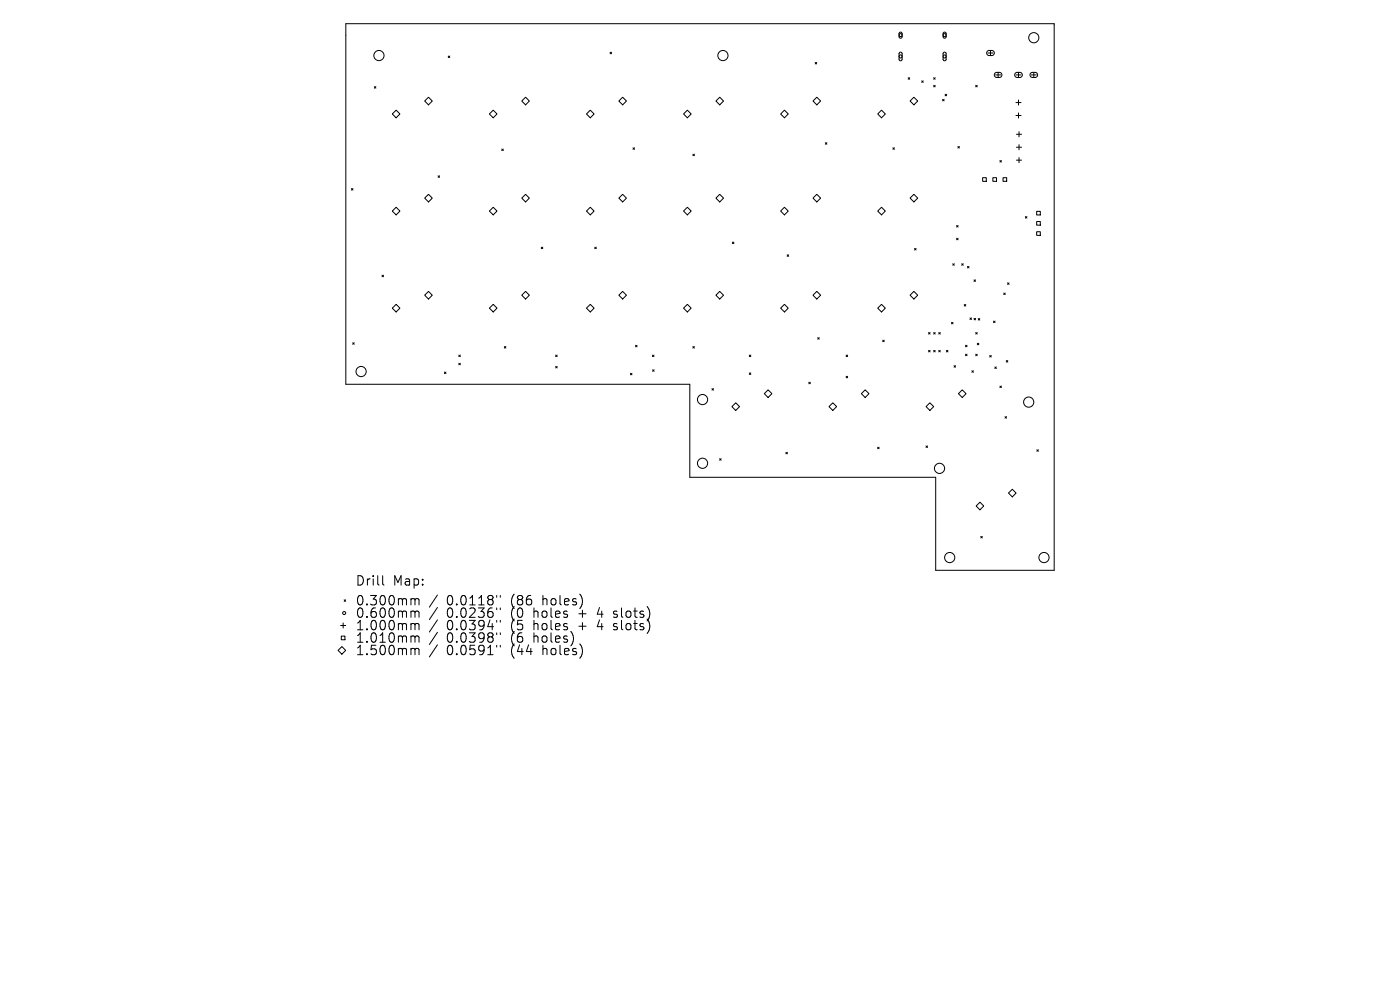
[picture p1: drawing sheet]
<svg xmlns="http://www.w3.org/2000/svg" width="297mm" height="210mm" viewBox="0 0 297 210" stroke-linecap="round" stroke-linejoin="round" font-family="sans-serif">
<defs><g id="words">
<g font-size="2.8">
<text x="75.3" y="124.5">Drill</text>
<text x="83.3" y="124.5">Map:</text>
<text x="75.3" y="128.7">0.300mm</text>
<text x="75.3" y="131.3">0.600mm</text>
<text x="94.8" y="128.7">0.0118&quot;</text>
<text x="94.8" y="131.3">0.0236&quot;</text>
<text x="108.5" y="128.7">(86</text>
<text x="108.5" y="131.3">(0</text>
<text x="113.5" y="131.3">holes</text>
<text x="115.4" y="128.7">holes)</text>
<text x="123.2" y="131.3">+</text>
<text x="127.4" y="131.3">4</text>
<text x="131" y="131.3">slots)</text>
<text x="75.3" y="134">1.000mm</text>
<text x="75.3" y="136.6">1.010mm</text>
<text x="94.8" y="134">0.0394&quot;</text>
<text x="94.8" y="136.6">0.0398&quot;</text>
<text x="108.5" y="134">(5</text>
<text x="108.5" y="136.6">(6</text>
<text x="113.5" y="134">holes</text>
<text x="113.5" y="136.6">holes)</text>
<text x="123.2" y="134">+</text>
<text x="127.4" y="134">4</text>
<text x="131" y="134">slots)</text>
<text x="75.3" y="139.3">1.500mm</text>
<text x="94.8" y="139.3">0.0591&quot;</text>
<text x="108.5" y="139.3">(44</text>
<text x="115.4" y="139.3">holes)</text>
</g>
</g></defs>
<g fill="none" stroke="#000" stroke-width=".21">
<path d="M73.4 5h150.2v116h-25.1v-19.8h-52.2v-19.7h-72.9zM79.4 18.4l.3 .3M79.7 18.4l-.3 .3M95.1 11.9l.3 .3M95.4 11.9l-.3 .3M129.4 11.1l.3 .3M129.7 11.1l-.3 .3M172.9 13.2l.4 .4M173.3 13.2l-.4 .4M190.8 6.9l.3-.1 .3 .3v.7l-.3 .3-.4-.2zM190.8 11.2l.4-.1 .2 .2v1.3l-.3 .3-.4-.3zM192.7 16.5l.3 .3"/>
<path d="M193 16.5l-.3 .3M195.5 17.2l.4 .3M195.9 17.2l-.4 .3M198.1 16.5l.3 .3M198.1 18.1l.3 .3M198.4 16.5l-.3 .3M198.4 18.1l-.3 .3M200.2 6.9l.3-.1 .2 .3v.7l-.2 .3-.4-.2zM200.2 11.2l.3-.1 .2 .2v1.3l-.2 .3-.4-.3zM207 18.1l.3 .3M207.3 18.1l-.3 .3M209.5 10.9l.3-.2h.8l.3 .3v.4l-.4 .4h-.8l-.4-.4z"/>
<path d="M209.6 11.2h1.1M210.1 10.7v1.1M211.1 15.5l.3-.1h.8l.3 .3v.4l-.4 .3h-.9l-.3-.4zM211.2 15.9h1.1M211.7 15.4v1M215.4 15.5l.4-.1h.8l.2 .3v.4l-.4 .3h-.8l-.3-.4zM215.5 15.9h1.1M216.1 15.4v1M218.7 15.5l.3-.1h.8l.3 .3v.4l-.4 .3h-.9l-.3-.4zM218.8 15.9h1.1M219.3 15.4v1M83.2 24.2l.8-.8 .8 .8-.8 .8z"/>
<path d="M90.9 20.6l.8 .8-.8 .8-.8-.8zM92.9 37.3l.4 .3M93.3 37.3l-.4 .3M103.8 24.2l.8-.8 .8 .8-.8 .8zM106.4 31.6l.4 .3M106.8 31.6l-.4 .3M111.5 20.6l.8 .8-.8 .8-.8-.8zM124.4 24.2l.8-.8 .8 .8-.8 .8zM131.3 21.4l.8-.8 .8 .8-.8 .8zM134.3 31.4l.3 .3M134.6 31.4l-.3 .3M145 24.2l.8-.8 .8 .8-.8 .8z"/>
<path d="M147 32.7l.3 .3M147.3 32.7l-.3 .3M151.9 21.4l.8-.8 .8 .8-.8 .8zM165.6 24.2l.8-.8 .8 .8-.8 .8zM173.3 20.6l.8 .8-.8 .8-.8-.8zM175.1 30.3l.3 .3M175.4 30.3l-.3 .3M186.2 24.2l.8-.8 .8 .8-.8 .8zM189.4 31.4l.3 .3M189.7 31.4l-.3 .3M193.1 21.4l.8-.8 .8 .8-.8 .8zM200 21.1l.3 .3"/>
<path d="M200.3 21.1l-.3 .3M200.5 20l.3 .3M200.8 20l-.3 .3M203.2 31.1l.3 .3M203.5 31.1l-.3 .3M208.5 37.7h.7v.8h-.7zM210.6 37.7h.8v.8h-.8zM212.1 34.1l.3 .3M212.4 34.1l-.3 .3M212.8 37.7h.8v.8h-.8zM215.5 21.8h1.1M215.5 24.5h1.1"/>
<path d="M215.6 28.5h1.1M215.6 31.2h1.1M215.6 34h1.1M216.1 21.2v1.1M216.1 24v1M216.2 27.9v1.1M216.2 30.7v1.1M216.2 33.4v1.1M74.6 40l.3 .3M74.9 40l-.3 .3M81 58.4l.4 .3M81.4 58.4l-.4 .3"/>
<path d="M84 44l.8 .8-.8 .8-.8-.8zM90.9 41.2l.8 .8-.8 .8-.8-.8zM104.6 44l.8 .8-.8 .8-.8-.8zM110.7 42l.8-.8 .8 .8-.8 .8zM114.8 52.4l.3 .4M115.1 52.4l-.3 .4M124.4 44.8l.8-.8 .8 .8-.8 .8zM126.2 52.4l.3 .4M126.5 52.4l-.3 .4M131.3 42l.8-.8 .8 .8-.8 .8zM145 44.8l.8-.8 .8 .8-.8 .8zM151.9 42l.8-.8 .8 .8-.8 .8z"/>
<path d="M155.4 51.4l.3 .3M155.7 51.4l-.3 .3M165.6 44.8l.8-.8 .8 .8-.8 .8zM167 54.1l.3 .3M167.3 54.1l-.3 .3M173.3 41.2l.8 .8-.8 .8-.8-.8zM187 44l.8 .8-.8 .8-.8-.8zM193.1 42l.8-.8 .8 .8-.8 .8zM194 52.7l.3 .3M194.3 52.7l-.3 .3M202.1 55.9l.3 .4M202.4 55.9l-.3 .4"/>
<path d="M202.9 47.8l.4 .4M202.9 50.5l.4 .4M203.3 47.8l-.4 .4M203.3 50.5l-.4 .4M204 55.9l.3 .4M204.3 55.9l-.3 .4M205.2 56.5l.4 .3M205.6 56.5l-.4 .3M206.6 59.4l.3 .3M206.9 59.4l-.3 .3M217.5 45.9l.4 .4M217.9 45.9l-.4 .4"/>
<path d="M219.9 44.8h.8v.8h-.8zM219.9 47h.8v.8h-.8zM219.9 49.2h.8v.7h-.8zM74.8 72.7l.3 .3M75.1 72.7l-.3 .3M83.2 65.4l.8-.8 .8 .8-.8 .8zM90.9 61.8l.8 .8-.8 .8-.8-.8zM94.3 78.9l.3 .3M94.6 78.9l-.3 .3M97.3 77.1l.4 .3M97.3 75.3l.4 .4M97.7 77.1l-.4 .3"/>
<path d="M97.7 75.3l-.4 .4M103.8 65.4l.8-.8 .8 .8-.8 .8zM107 73.5l.3 .3M107.3 73.5l-.3 .3M111.5 61.8l.8 .8-.8 .8-.8-.8zM117.9 75.3l.3 .4M117.9 77.7l.3 .4M118.2 75.3l-.3 .4M118.2 77.7l-.3 .4M124.4 65.4l.8-.8 .8 .8-.8 .8zM132.1 61.8l.8 .8-.8 .8-.8-.8zM133.7 79.2l.4 .3"/>
<path d="M134.1 79.2l-.4 .3M134.8 73.2l.3 .4M135.1 73.2l-.3 .4M138.4 75.3l.3 .4M138.4 78.4l.4 .4M138.7 75.3l-.3 .4M138.8 78.4l-.4 .4M145 65.4l.8-.8 .8 .8-.8 .8zM147 73.5l.3 .3M147.3 73.5l-.3 .3M152.7 61.8l.8 .8-.8 .8-.8-.8zM159 75.3l.3 .4"/>
<path d="M159 79.1l.3 .3M159.3 75.3l-.3 .4M159.3 79.1l-.3 .3M165.6 65.4l.8-.8 .8 .8-.8 .8zM173.3 61.8l.8 .8-.8 .8-.8-.8zM173.5 71.6l.3 .3M173.8 71.6l-.3 .3M179.5 75.3l.3 .4M179.5 79.8l.3 .3M179.8 75.3l-.3 .4M179.8 79.8l-.3 .3M187 64.6l.8 .8-.8 .8-.8-.8z"/>
<path d="M187.3 72.2l.3 .3M187.6 72.2l-.3 .3M193.1 62.6l.8-.8 .8 .8-.8 .8zM197 70.5l.3 .4M197 74.3l.3 .4M197.3 70.5l-.3 .4M197.3 74.3l-.3 .4M198.1 70.5l.3 .4M198.1 74.3l.3 .4M198.4 70.5l-.3 .4M198.4 74.3l-.3 .4M199.2 70.5l.3 .4"/>
<path d="M199.2 74.3l.3 .4M199.5 70.5l-.3 .4M199.5 74.3l-.3 .4M200.8 74.3l.3 .4M201.1 74.3l-.3 .4M201.9 68.4l.3 .3M202.2 68.4l-.3 .3M202.4 77.6l.3 .3M202.7 77.6l-.3 .3M204.6 64.6l.3 .3M204.8 73.2l.4 .4M204.8 75.1l.4 .4"/>
<path d="M204.9 64.6l-.3 .3M205.2 75.1l-.4 .4M205.2 73.2l-.4 .4M205.8 67.4l.3 .4M206.1 67.4l-.3 .4M206.2 78.7l.3 .3M206.5 78.7l-.3 .3M206.6 67.5l.4 .4M207 67.5l-.4 .4M207 70.5l.3 .4M207 75.1l.3 .4M207.3 70.5l-.3 .4"/>
<path d="M207.3 75.1l-.3 .4M207.3 72.8l.4 .3M207.5 67.6l.4 .3M207.7 72.8l-.4 .3M207.9 67.6l-.4 .3M210 75.4l.3 .3M210.3 75.4l-.3 .3M210.8 68.1l.3 .3M211 77.8l.4 .4M211.1 68.1l-.3 .3M211.4 77.8l-.4 .4M212.9 62.2l.4 .3"/>
<path d="M213.3 62.2l-.4 .3M213.5 76.5l.3 .3M213.7 60l.4 .3M213.8 76.5l-.3 .3M214.1 60l-.4 .3M151 82.4l.4 .4M151.4 82.4l-.4 .4M152.7 97.3l.3 .3M153 97.3l-.3 .3M156.1 85.4l.8 .9-.8 .8-.8-.8zM162.9 82.7l.9 .8-.9 .8-.8-.8zM166.7 95.9l.3 .4"/>
<path d="M167 95.9l-.3 .4M171.6 81.1l.3 .3M171.9 81.1l-.3 .3M175.9 86.3l.8-.9 .8 .9-.8 .8zM182.7 83.5l.8-.8 .9 .8-.9 .8zM186.2 94.9l.3 .3M186.5 94.9l-.3 .3M196.4 94.6l.4 .3M196.8 94.6l-.4 .3M197.3 85.4l.8 .9-.8 .8-.8-.8zM204.1 82.7l.8 .8-.8 .8-.8-.8zM212.1 81.9l.3 .3"/>
<path d="M212.4 81.9l-.3 .3M213.2 88.4l.3 .3M213.5 88.4l-.3 .3M220 95.4l.3 .3M220.3 95.4l-.3 .3M207.1 107.3l.8-.8 .8 .8-.8 .8zM208.1 113.8l.3 .3M208.4 113.8l-.3 .3M213.9 104.6l.9-.8 .8 .8-.8 .8zM72.3 132.7h1M72.4 134.9h.8v.8h-.8zM72.5 137.2l.8 .8-.8 .8-.8-.8z"/>
<path d="M72.8 132.1v1.1M73 127.2l.3 .4M73.3 127.2l-.3 .4M81.2 122.1v1.7l.3 .3M87.5 127h.3l.2 .3M87.5 129.6h.3l.2 .3M87.5 132.3h.3l.2 .3M87.5 134.9l.4 .1 .1 .2M87.5 137.5h.3l.2 .3M88 127.3l.3-.3 .5 .1 .1 1.2M88 127.3v1M88 129.9v1.1"/>
<path d="M88 132.6v1M88 135.2v1M88 137.8v1.1M88 129.9l.3-.3 .5 .1 .1 1.3M88 132.6l.3-.3 .5 .1 .1 1.2M88 135.2l.3-.3 .5 .1 .1 1.2M88 137.8l.3-.3 .5 .1 .1 1.3M92.8 126.2l-1.7 2.6M92.8 128.9l-1.7 2.5M92.8 131.5l-1.7 2.6M92.8 134.1l-1.7 2.6M92.8 136.8l-1.7 2.6"/>
<path d="M105.4 126.3v.4M105.4 129v.3M105.4 131.6v.4M105.4 134.2v.4M105.4 136.9v.4M106.1 126.3v.4M106.1 129v.3M106.1 131.6v.4M106.1 134.2v.4M106.1 136.9v.4M130.1 130.9l.2 .1M130.1 133.5l.2 .1"/>
<path d="M130.2 129.7v.5M130.2 132.4v.4"/>
<circle cx="80.4" cy="11.8" r="1.08"/>
<circle cx="153.4" cy="11.8" r="1.08"/>
<circle cx="191.1" cy="7.5" r=".32"/>
<circle cx="191.1" cy="12" r=".32"/>
<circle cx="200.4" cy="7.5" r=".32"/>
<circle cx="200.4" cy="12" r=".32"/>
<circle cx="219.3" cy="8" r="1.08"/>
<circle cx="76.6" cy="78.8" r="1.08"/>
<circle cx="149" cy="84.8" r="1.08"/>
<circle cx="149" cy="98.3" r="1.08"/>
<circle cx="199.3" cy="99.4" r="1.08"/>
<circle cx="218.2" cy="85.3" r="1.08"/>
<circle cx="201.5" cy="118.3" r="1.08"/>
<circle cx="221.5" cy="118.3" r="1.08"/>
<circle cx="73" cy="130" r=".32"/>
</g>
<use href="#words"/>
</svg>
